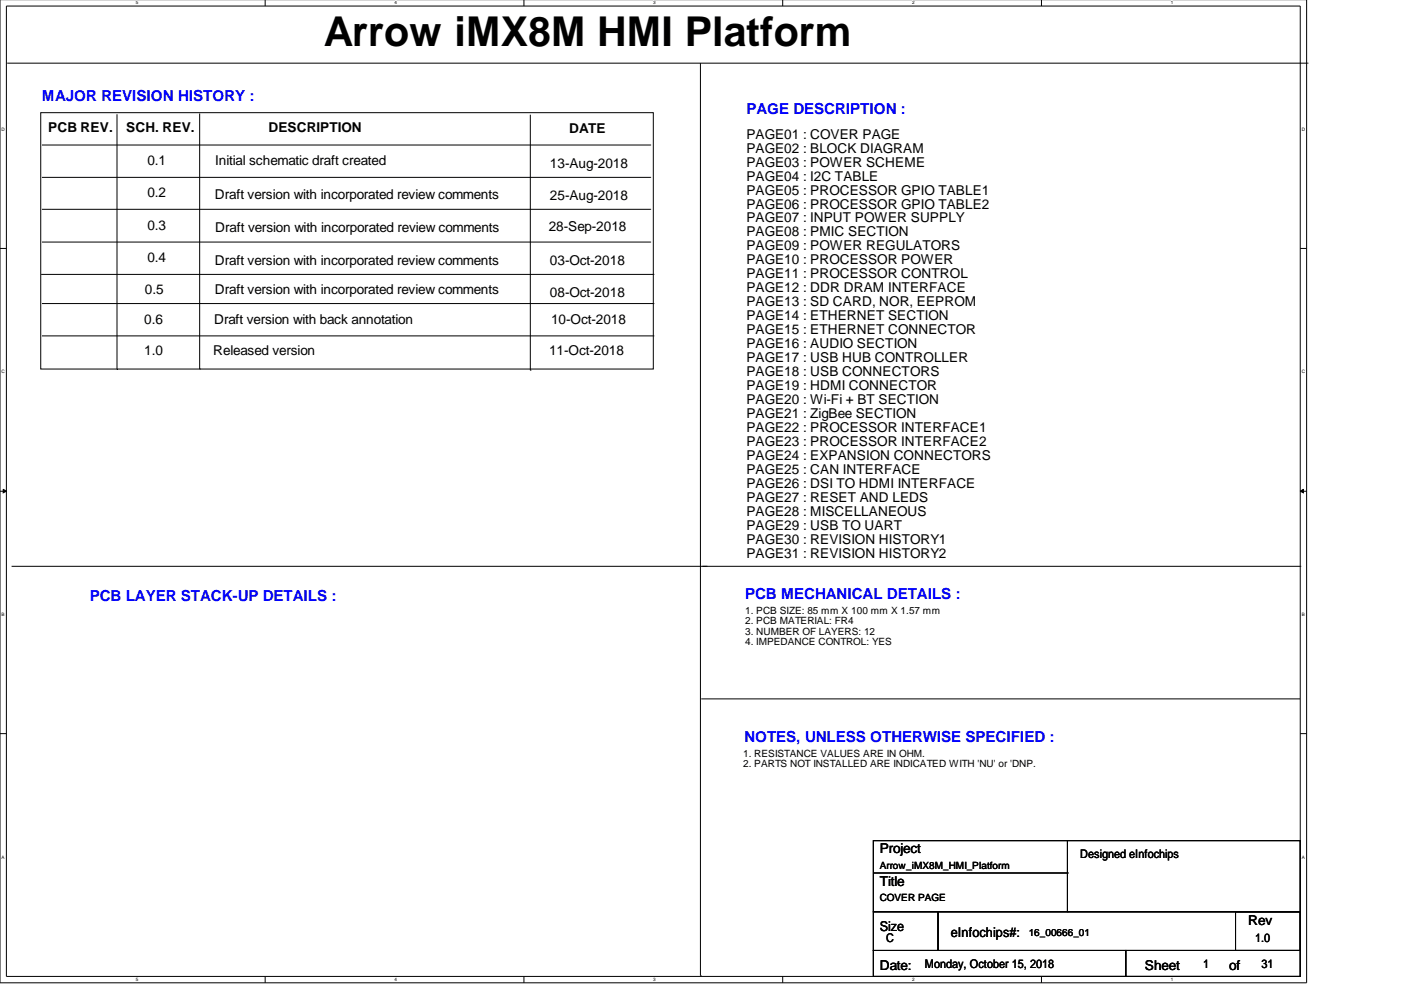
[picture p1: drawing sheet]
<svg xmlns="http://www.w3.org/2000/svg" width="297mm" height="210mm" viewBox="0 0 297 210" stroke-linecap="round" stroke-linejoin="round" font-family="sans-serif">
<defs><g id="words">
<text font-size="8.7" x="68.7" y="9.8">Arrow iMX8M HMI Platform</text>
<g font-size="3.2" fill="#00f">
<text x="8.9" y="21.4">MAJOR REVISION HISTORY :</text>
<text x="158.2" y="24.2">PAGE DESCRIPTION :</text>
<text x="19" y="127.5">PCB LAYER STACK-UP DETAILS :</text>
<text x="158" y="127.1">PCB MECHANICAL DETAILS :</text>
<text x="157.8" y="157.4">NOTES, UNLESS OTHERWISE SPECIFIED :</text>
</g>
<g font-size="2.9">
<text x="10.2" y="28">PCB REV.</text>
<text x="26.8" y="28">SCH. REV.</text>
<text x="56.9" y="28">DESCRIPTION</text>
<text x="120.6" y="28.3">DATE</text>
<text x="158.2" y="29.4">PAGE01 : COVER PAGE</text>
<text x="31.2" y="35">0.1</text>
<text x="45.6" y="35">Initial schematic draft created</text>
<text x="116.6" y="35.6">13-Aug-2018</text>
<text x="158.2" y="32.4">PAGE02 : BLOCK DIAGRAM</text>
<text x="158.2" y="35.3">PAGE03 : POWER SCHEME</text>
<text x="31.2" y="41.8">0.2</text>
<text x="158.2" y="38.3">PAGE04 : I2C TABLE</text>
<text x="158.2" y="41.2">PAGE05 : PROCESSOR GPIO TABLE1</text>
<text x="45.6" y="42.1">Draft version with incorporated review comments</text>
<text x="116.6" y="42.4">25-Aug-2018</text>
<text x="158.2" y="44.2">PAGE06 : PROCESSOR GPIO TABLE2</text>
<text x="158.2" y="47.2">PAGE07 : INPUT POWER SUPPLY</text>
<text x="31.2" y="48.7">0.3</text>
<text x="45.6" y="49.3">Draft version with incorporated review comments</text>
<text x="116.3" y="49">28-Sep-2018</text>
<text x="158.2" y="50.1">PAGE08 : PMIC SECTION</text>
<text x="158.2" y="53.1">PAGE09 : POWER REGULATORS</text>
<text x="31.2" y="55.6">0.4</text>
<text x="45.6" y="56.1">Draft version with incorporated review comments</text>
<text x="116.6" y="56.1">03-Oct-2018</text>
<text x="158.2" y="56.1">PAGE10 : PROCESSOR POWER</text>
<text x="158.2" y="59">PAGE11 : PROCESSOR CONTROL</text>
<text x="30.7" y="62.4">0.5</text>
<text x="45.6" y="62.3">Draft version with incorporated review comments</text>
<text x="116.6" y="63">08-Oct-2018</text>
<text x="158.2" y="62">PAGE12 : DDR DRAM INTERFACE</text>
<text x="158.2" y="65">PAGE13 : SD CARD, NOR, EEPROM</text>
<text x="30.6" y="68.8">0.6</text>
<text x="45.4" y="68.6">Draft version with back annotation</text>
<text x="116.8" y="68.6">10-Oct-2018</text>
<text x="158.2" y="67.9">PAGE14 : ETHERNET SECTION</text>
<text x="158.2" y="70.9">PAGE15 : ETHERNET CONNECTOR</text>
<text x="30.6" y="75.3">1.0</text>
<text x="45.2" y="75.3">Released version</text>
<text x="116.4" y="75.3">11-Oct-2018</text>
<text x="158.2" y="73.8">PAGE16 : AUDIO SECTION</text>
<text x="158.2" y="76.8">PAGE17 : USB HUB CONTROLLER</text>
<text x="158.2" y="79.8">PAGE18 : USB CONNECTORS</text>
<text x="158.2" y="82.7">PAGE19 : HDMI CONNECTOR</text>
<text x="158.2" y="85.7">PAGE20 : Wi-Fi + BT SECTION</text>
<text x="158.2" y="88.7">PAGE21 : ZigBee SECTION</text>
<text x="158.2" y="91.6">PAGE22 : PROCESSOR INTERFACE1</text>
<text x="158.2" y="94.6">PAGE23 : PROCESSOR INTERFACE2</text>
<text x="158.2" y="97.6">PAGE24 : EXPANSION CONNECTORS</text>
<text x="158.2" y="100.5">PAGE25 : CAN INTERFACE</text>
<text x="158.2" y="103.5">PAGE26 : DSI TO HDMI INTERFACE</text>
<text x="158.2" y="106.4">PAGE27 : RESET AND LEDS</text>
<text x="158.2" y="109.4">PAGE28 : MISCELLANEOUS</text>
<text x="158.2" y="112.4">PAGE29 : USB TO UART</text>
<text x="158.2" y="115.3">PAGE30 : REVISION HISTORY1</text>
<text x="158.2" y="118.3">PAGE31 : REVISION HISTORY2</text>
<text x="186.5" y="180.9">Project</text>
<text x="186.5" y="187.8">Title</text>
<text x="186.5" y="197.4">Size</text>
<text x="264.7" y="196">Rev</text>
<text x="201.6" y="198.7">eInfochips#:</text>
<text x="186.5" y="205.6">Date:</text>
<text x="242.7" y="205.6">Sheet</text>
<text x="260.6" y="205.6">of</text>
</g>
<g font-size="2.5">
<text x="229" y="182">Designed eInfochips</text>
<text x="187.9" y="199.8">C</text>
<text x="266.1" y="199.8">1.0</text>
<text x="196.1" y="205.2">Monday, October 15, 2018</text>
<text x="255.1" y="205.2">1</text>
<text x="267.5" y="205.2">31</text>
</g>
<g font-size="2.1">
<text x="158" y="130.1">1. PCB SIZE: 85 mm X 100 mm X 1.57 mm</text>
<text x="158" y="132.3">2. PCB MATERIAL: FR4</text>
<text x="158" y="134.5">3. NUMBER OF LAYERS: 12</text>
<text x="158" y="136.8">4. IMPEDANCE CONTROL: YES</text>
<text x="157.6" y="160.5">1. RESISTANCE VALUES ARE IN OHM.</text>
<text x="157.6" y="162.7">2. PARTS NOT INSTALLED ARE INDICATED WITH 'NU' or 'DNP.</text>
<text x="186.5" y="184.2">Arrow_iMX8M_HMI_Platform</text>
<text x="186.5" y="191.1">COVER PAGE</text>
<text x="218.1" y="198.4">16_00666_01</text>
</g>
<g font-size="1">
<text x="28.8" y=".9">5</text>
<text x="83.7" y=".9">4</text>
<text x="138.5" y=".9">3</text>
<text x="193.4" y=".9">2</text>
<text x="248.2" y=".9">1</text>
<text x=".3" y="27.8">D</text>
<text x="276" y="27.8">D</text>
<text x=".3" y="79.2">C</text>
<text x="276" y="79.2">C</text>
<text x=".3" y="130.7">B</text>
<text x="276" y="130.7">B</text>
<text x=".3" y="182">A</text>
<text x="276" y="182">A</text>
<text x="28.8" y="208">5</text>
<text x="83.7" y="208">4</text>
<text x="138.5" y="208">3</text>
<text x="193.4" y="208">2</text>
<text x="248.2" y="208">1</text>
</g>
</g></defs>
<path d="M0 -.1v208.5h277v-208.5M1.4 1.3h274.3v205.7h-274.3z" fill="none" stroke="#000" stroke-width=".21"/>
<g fill="#fff">
<path d="M28.8 .1h.4v1h-.4z"/>
<path d="M28.8 207.2h.4v1h-.4z"/>
</g>
<path d="M56.2 -.1v1.4M56.2 207v1.4" fill="none" stroke="#000" stroke-width=".21"/>
<g fill="#fff">
<path d="M83.7 .1h.4v1h-.4z"/>
<path d="M83.7 207.2h.4v1h-.4z"/>
</g>
<path d="M111.1 -.1v1.4M111.1 207v1.4" fill="none" stroke="#000" stroke-width=".21"/>
<g fill="#fff">
<path d="M138.5 .1h.4v1h-.4z"/>
<path d="M138.5 207.2h.4v1h-.4z"/>
</g>
<path d="M165.9 -.1v1.4M165.9 207v1.4" fill="none" stroke="#000" stroke-width=".21"/>
<g fill="#fff">
<path d="M193.4 .1h.4v1h-.4z"/>
<path d="M193.4 207.2h.4v1h-.4z"/>
</g>
<path d="M220.8 -.1v1.4M220.8 207v1.4" fill="none" stroke="#000" stroke-width=".21"/>
<g fill="#fff">
<path d="M248.2 .1h.5v1h-.5z"/>
<path d="M248.2 207.2h.5v1h-.5z"/>
<path d="M.3 26.9h.5v1.1h-.5z"/>
<path d="M276 26.9h.5v1.1h-.5z"/>
<path d="M.3 78.3h.5v1h-.5z"/>
<path d="M276 78.3h.5v1h-.5z"/>
</g>
<path d="M0 52.7h1.4M275.7 52.7h1.3" fill="none" stroke="#000" stroke-width=".21"/>
<g fill="#fff">
<path d="M.3 129.8h.5v1h-.5z"/>
<path d="M276 129.8h.5v1h-.5z"/>
</g>
<path d="M0 104.2h1.4M275.7 104.2h1.3" fill="none" stroke="#000" stroke-width=".21"/>
<path d="M.7 103.7l.7 .5-.7 .3zM275.7 104.2l.7-.5v.8z" fill="#000" stroke="#000" stroke-width=".21"/>
<g fill="#fff">
<path d="M.3 181.2h.5v1h-.5z"/>
<path d="M276 181.2h.5v1h-.5z"/>
</g>
<g fill="none" stroke="#000" stroke-width=".21">
<path d="M1.5 13.4h275.7M148.5 13.4v193.5M277.2 13.4h.1M8.6 23.9h129.9v54.3h-129.9zM8.9 37.6h128.9M8.9 30.7h128.9M24.8 24.2v54.1M42.3 24.1v54.1M112.4 24.3v54.2M137.8 37.6h.1M137.8 30.7h.1M8.7 58.2h129.8"/>
<path d="M8.9 51.3h128.9M8.9 44.4h128.9M137.8 51.3h.1M137.8 44.4h.1M138.5 58.2h.1M8.9 71.2h129.6M8.9 64.4h129.6M24.8 78.3h.1M42.3 78.2h.1M112.4 78.5h.1M138.5 71.2h.1M138.5 64.4h.1"/>
<path d="M2.5 120.1h273.2M149.8 120.1h.1M275.7 120.1h.1M0 155.5h1.4M148.7 148.2h126.7M275.4 148.2h.1M275.7 155.5h1.3M185.2 178.2h90.5v15.1h-90.5zM226.3 178.2v15.1M185.2 193.3h13.7v8.2h-13.7zM185.2 185.1h41.1M198.9 193.3h76.8v8.2h-76.8z"/>
<path d="M226.3 193.3h.1M226.3 185.1h.1M262 193.3h13.7v8.2h-13.7zM148.5 206.9h.1M185.2 201.5h53.5v5.5h-53.5zM238.7 201.5h37v5.5h-37z"/>
</g>
<use href="#words"/>
</svg>
